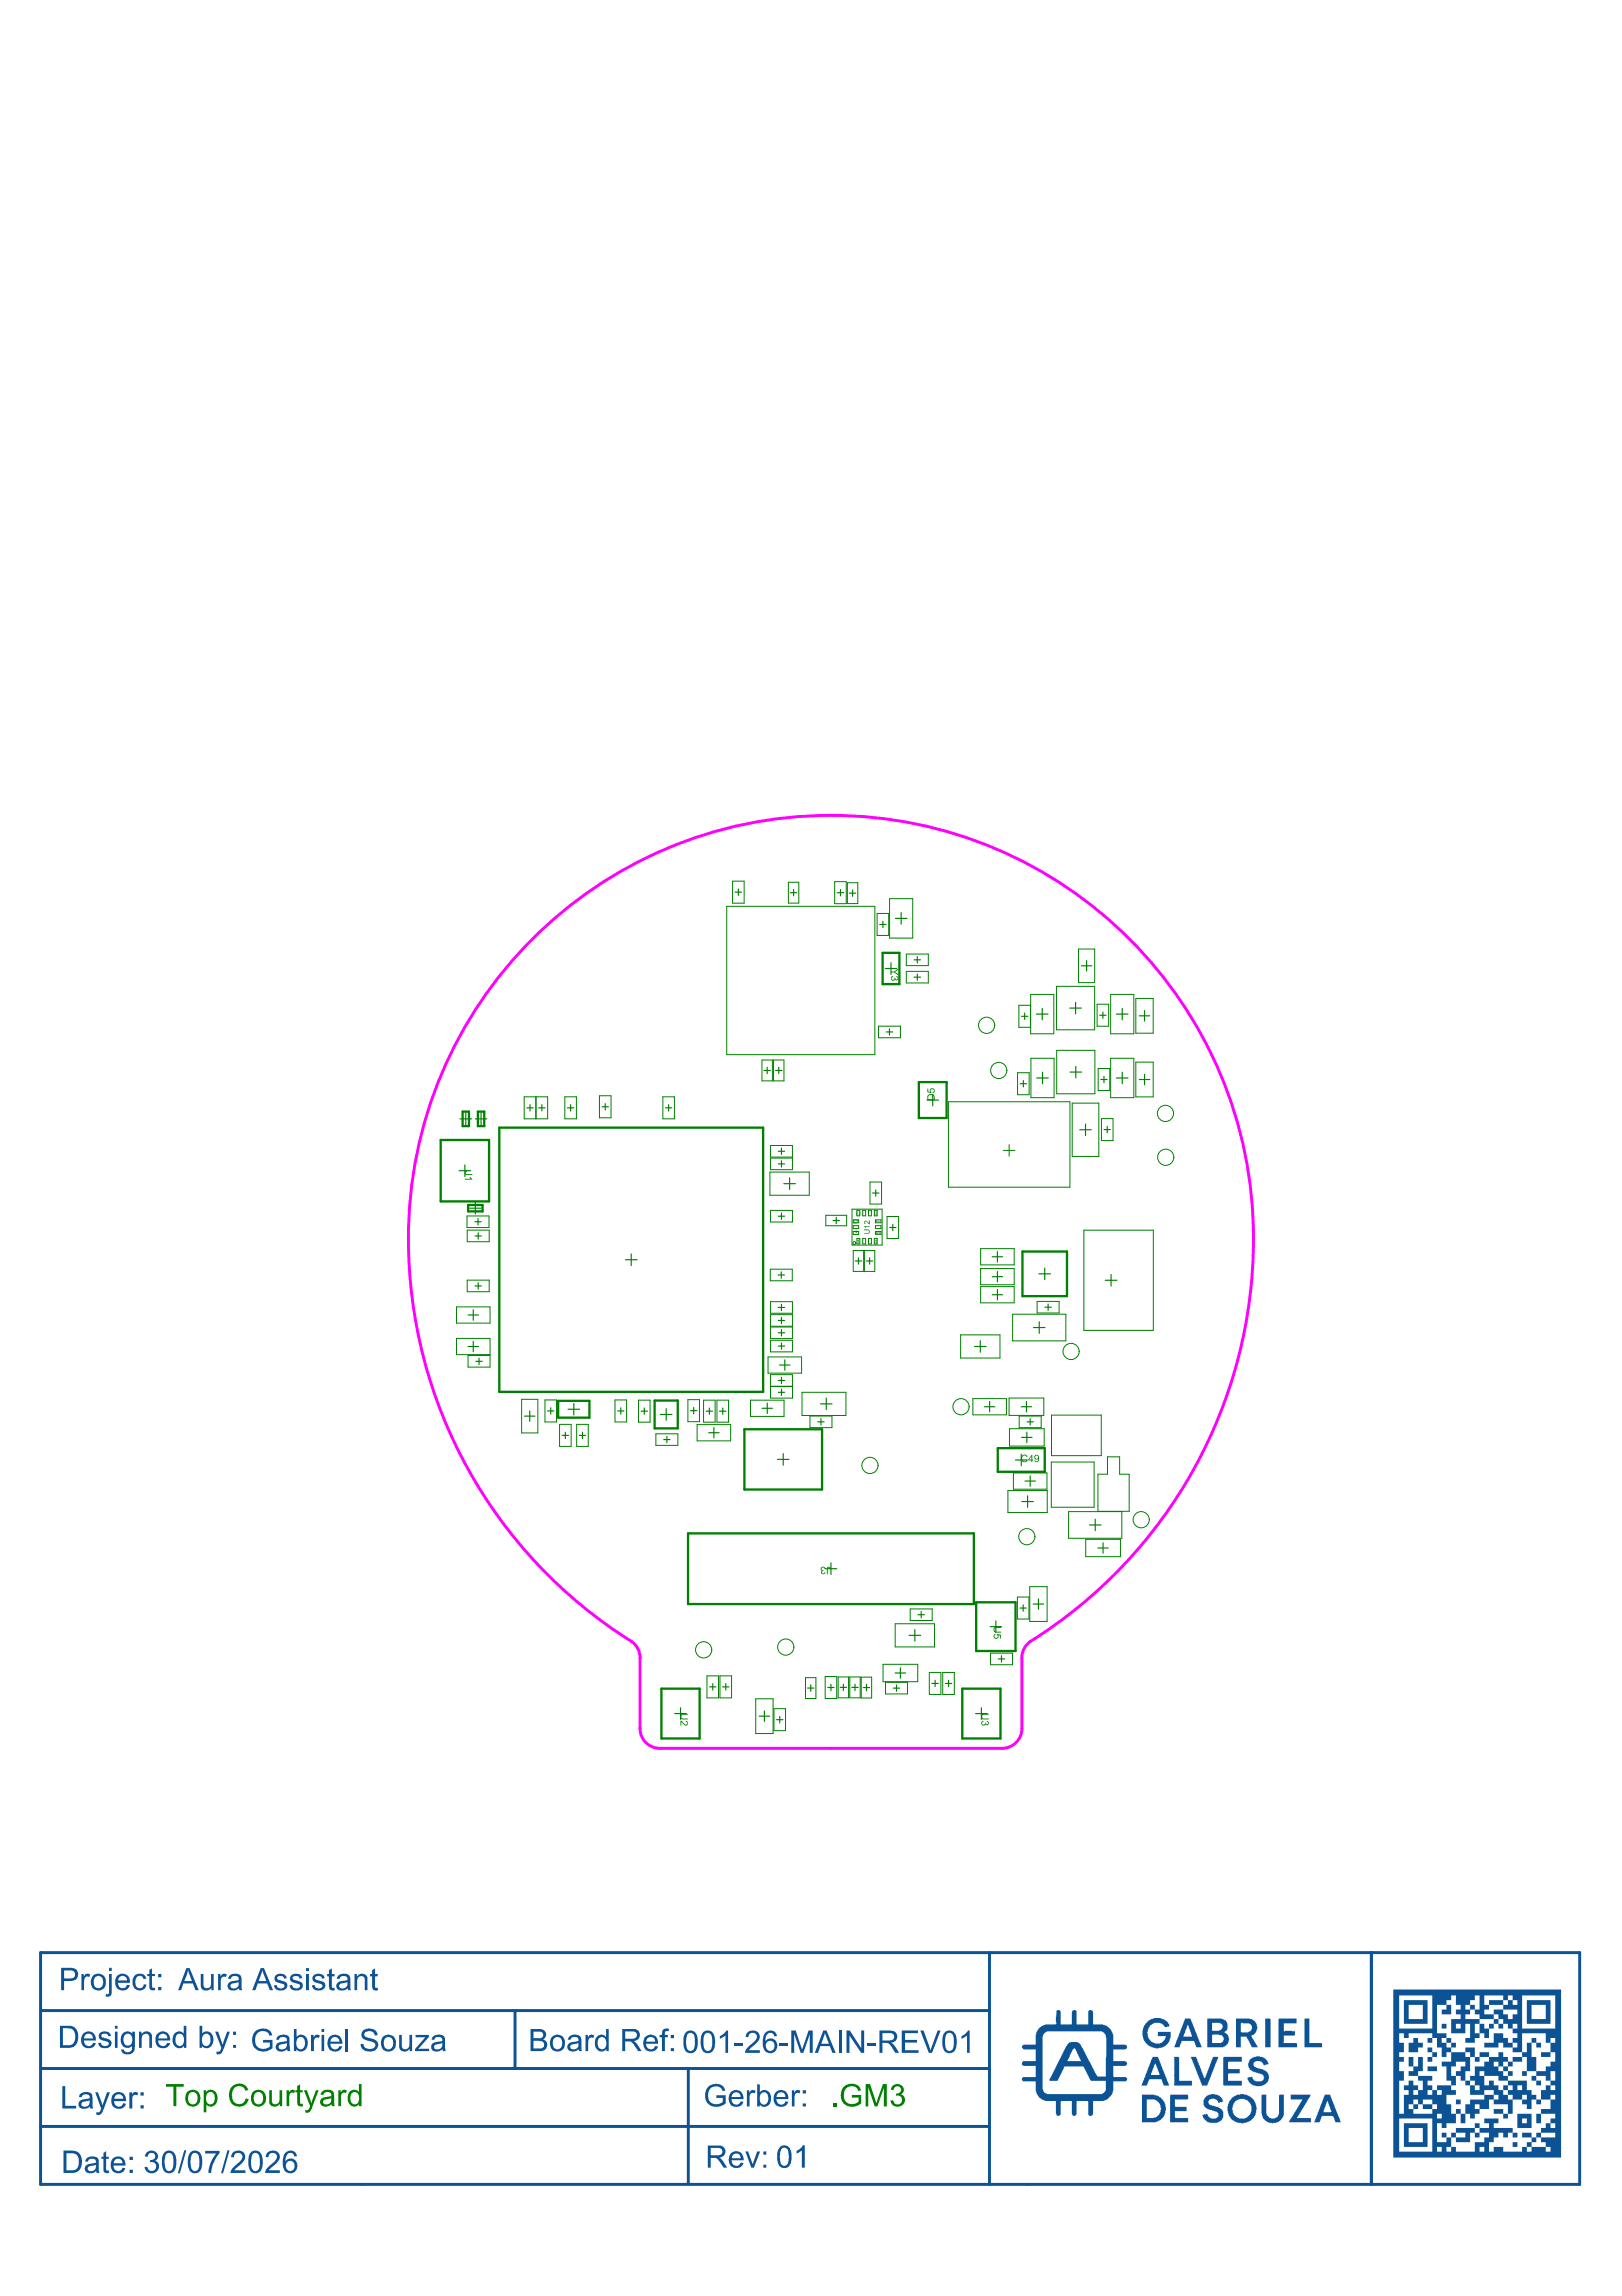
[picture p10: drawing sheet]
<svg xmlns="http://www.w3.org/2000/svg" width="210mm" height="297mm" viewBox="0 0 210 297" stroke-linecap="round" stroke-linejoin="round" font-family="sans-serif">
<g fill="#0b5394">
<path d="M148.6 261.4l.8-.3h.8l.7 .3 .4 .4v.2h.1l-.1 .2h-.6l-.1-.2-.2-.1-.1-.1-.9-.1-.6 .3-.3 .9v.6l.2 .4 .3 .3 .5 .2 .8-.1 .4-.4 .2-.3v-.2h-1.1v-.5h1.7v.7h-.1v.4l-.2 .3-.5 .5-.4 .1h-.3v.1l-.8-.1-.6-.2-.5-.7-.2-.6h-.1v-.7h.1l.2-.7z"/>
<path d="M152 266.1l.6 .1v3h1.6v.6h-2.2l-.1-.1h.1v-1.2h-.1l.1-.1v-.7h-.1l.1-.1v-1.1h-.1l.1-.3h-.1z"/>
<path d="M163.7 261.1l.7 .1v3.7h-.7z"/>
<path d="M163.3 271.1l.6-.1v2.7l.4 .3 .7 .1 .2-.2 .3-.4v-2.4l.6-.1v2.7l-.2 .4-.1 .1v.1h-.1l-.2 .2-.3 .1h-.4v.1l-.6-.1-.4-.2-.3-.3-.2-.6z"/>
<path d="M158.4 266.1h2.3v.6h-1.7l-.1 .1 .1 .9h1.4v.5h-1.4l-.1 1h1.8v.6h-2.3l-.1-.1v-3.5z"/>
<path d="M161.8 266.4l.5-.3 .7-.1v.1h.4l.3 .1 .3 .4 .1 .5h-.2l-.2 .1h-.2v-.3l-.4-.2h-.6l-.3 .2v.4l.2 .1 .4 .2 .6 .1 .4 .2 .3 .3 .1 .3v.5l-.1 .3-.4 .4-.4 .2h-.8l-.6-.2-.3-.4-.2-.4 .2-.2 .4-.1 .2 .5 .3 .2h.8l.2-.2v-.2h.1l-.1-.4-.1-.1-1.2-.4-.5-.2-.2-.5v-.4z"/>
<path d="M165.5 261.1h2.3v.7h-1.7v1l.2-.1 1.1 .1 .1-.1 .1 .6h-.1h-1.4v.9v.1h1.7l.1 .6h-2.4v-3.7z"/>
<path d="M156 271.3l.2-.2 .5-.2 .8 .1 .7 .5 .1 .4-.7 .1v-.2l-.2-.2-.3-.1h-.2a.49 .49 0 0 0-.5 .6l.2 .3 1 .2 .4 .2h.1v.2l.2 .2v.7l-.3 .5-.5 .2h-1l-.3-.1-.4-.4-.2-.5 .5-.1h.1l.2 .4h.1l.2 .2h.6l.4-.3v-.4l-.2-.2-1.1-.3-.6-.4v-.8z"/>
<path d="M168.8 261.1h.6v3.2h1.6l.1 .6h-2.3z"/>
<path d="M167 271h2.6l-.1 .3-.3 .3-.1 .4-.1 .1-.1 .3h-.1l-.3 .5-.1 .1-.1 .3h-.1l-.3 .7h1.7v.6h-2.8l.2-.4 .2-.3 .1-.3 .1-.1 .1-.2 .3-.3 .1-.3 .1-.1 .1-.2 .1-.1 .1-.3 .2-.3v-.1h-1.5z"/>
<path d="M154.1 266.1h.7l1 2.8h.2v-.2l.2-.7 .2-.2 .2-.7 .1-.2 .1-.4 .1-.1v-.2l.8-.1-1.5 3.7h-.7z"/>
<path d="M151.4 271.1l.1-.1h2.2l.1 .1-.1 .5h-1.7l.1 1h1.5v.5h-1.6v.8l.1 .1h1.7v.6h-2.4z"/>
<path d="M159.5 271.3h.1l.1-.1 .4-.2h.4v-.1l.8 .1 .6 .3 .4 .4 .3 .6v.3l-.1 1-.6 .8-.6 .2h-.4v.1l-.7-.1-.4-.2a1.27 1.27 0 0 1-.7-.7l-.1-.1-.1-.5h-.1v-.6h.1v-.3l.2-.5 .2-.1zM159.8 271.9l-.1 .2-.1 .1-.1 .4v.7a1.26 1.26 0 0 0 .7 .7l.9 .1 .3-.2 .5-.5v-1l-.2-.4-.3-.3h-.2l-.2-.2h-.6z"/>
<path d="M136.7 260.1l.4-.1 .2 .2v1.7h1.4v-1.6l.2-.3h.3l.1 .2v1.7h1.5v-1.7l.2-.2 .4 .1 .1 1.8h1.3l.2 .1h.2l.6 .6 .2 .4 .1 1.5h1.5l.3 .2v.2l-.3 .2h-1.5v1.6h1.5l.3 .2v.2l-.3 .2h-1.5v1.3v.1h1.6l.2 .2v.2l-.2 .2h-1.6l-.1 1.5-.1 .3-.6 .5-.5 .2h-1.3v1.7l-.3 .2h-.2l-.2-.1v-1.7v-.1h-1.5v1.7l-.2 .2h-.2l-.2-.2v-1.7h-1.4v.1v1.7l-.2 .1h-.3h-.1v-.2h-.1v-1.7h-1.3l-.4-.2a1.26 1.26 0 0 1-.7-.7l-.2-.4v-1.2h-1.6l-.2-.2v-.2l.2-.2h1.6v-1.4h-1.6l-.2-.2v-.2l.2-.2h1.6v-1.6h-1.6l-.2-.2v-.2l.2-.2h1.6v-1.3l.2-.4a1.26 1.26 0 0 1 .7-.7l.4-.2h1.3l.1-.1v-.2h-.1zM138.8 265.1l-.6 1.6h1.7l-.4-.7v-.2l-.1-.1v-.2l-.1-.2a.28 .28 0 0 0-.2-.2 .28 .28 0 0 0-.3 0zM135.1 263l-.2 .4v6.9l.3 .5 .3 .1h7.1l.4-.3 .1-1.4h-1.9l-1-1.9h-2.5l-.9 1.9h-1v-.3h.2l1.9-4.2 .5-.5h.2h.8l.5 .3 .1 .4 .1 .1 .8 1.7h.1l1 1.9h1.1l.1-5h-.1l-.1-.5-.2-.2-.2-.1h-7.1l-.2 .2z"/>
<path d="M156.2 261.1h1.9l.6 .4 .1 .3v.7l-.4 .4 .5 .4 .2 .7h-.1l-.1 .4-.3 .3-.3 .2h-2.1zM156.9 263.2v1.1h1.1l.3-.2 .1-.5-.3-.3zM156.9 261.7v1h.8l.5-.2v-.5l-.2-.2z"/>
<path d="M147.8 271l1.8 .1 .6 .2 .3 .4 .3 .5 .1 .9h-.1v.3l-.2 .5-.4 .4-.6 .3h-1.8zM148.4 271.6v2.4h.9v-.1h.4l.3-.4 .2-.2v-.4h.1l-.1-.5-.2-.3-.6-.5z"/>
<path d="M149.2 266.1l.7 .1v.2l.1 .1 .3 .8 .1 .1v.2l.1 .2v.2l.2 .1v.2l.1 .1v.2l.1 .2 .1 .4 .2 .3 .1 .3h-.7l-.3-.8h-1.6l-.3 .8h-.7zM149.4 267l-.3 1.1-.2 .1v.2h1.1l-.4-1.3v-.1z"/>
<path d="M159.9 261.1h1.8l.7 .4v.1l.2 .2 .1 .7-.2 .5-.3 .3h-.2l-.1 .2 .9 1.4h-.8l-.7-1.4h-.7v1.4h-.7zM160.6 261.7v.1v1.1h.9l.4-.2 .1-.6-.2-.3z"/>
<path d="M153.3 261.1l.8 .1 .2 .7 .1 .1v.2l.2 .2 .1 .4 .2 .3v.4l.4 .8v.2l.2 .2v.2h-.7v-.2l-.1-.2-.2-.5h-1.6l-.2 .5v.4h-.7zM153.7 262l-.6 1.5h1.1l-.2-.8z"/>
<path d="M171.4 271l.8 .1 .1 .4 .1 .1v.2l.3 .5v.4l.5 .8v.2l.2 .3 .1 .6h-.7l-.1-.6-.2-.3h-1.4l-.4 .9h-.6zM171.7 271.9l-.2 .7-.2 .4v.3h1v-.2l-.3-.7-.2-.6z"/>
</g>
<path d="M5.3 252.6h199.1v30h-199.1zM128 252.6v30M177.5 252.6v30M5.3 267.6h122.7M5.3 275.1h122.7M5.3 260.1h122.7M66.7 260.1v7.5M89.1 267.7v14.8" fill="none" stroke="#0b5394" stroke-width=".38"/>
<g fill="#0b5394">
<path d="M93.2 263.4l.4-.3 .4-.4h.2v2.9h-.3v-2.3l-.7 .5z"/>
<path d="M95.1 264.4h1.1v.3h-1.1z"/>
<path d="M96.8 262.9l.2-.1a.88 .88 0 0 1 1.2 .3 .88 .88 0 0 1-.3 1.2l-1 .9h1.4v.4h-1.9l.2-.5 .7-.7a1.12 1.12 0 0 0 .6-1.1 .57 .57 0 0 0-.6-.3 .57 .57 0 0 0-.5 .6l-.3-.1 .1-.4z"/>
<path d="M100.9 264.4h1.1v.3h-1.1z"/>
<path d="M102.4 262.7h.6l.8 2.5 .8-2.5h.6v2.9h-.4v-2.4l-.8 2.4h-.4l-.8-2.5v2.5h-.4z"/>
<path d="M89 263.1l-.1 .4a2.12 2.12 0 0 0 .1 1.7 .52 .52 0 0 0 .6 0 .52 .52 0 0 0 .3-.5v-1.1a.56 .56 0 0 0-.3-.5 .56 .56 0 0 0-.6 0zM88.9 262.8a.93 .93 0 0 1 1 .1 .93 .93 0 0 1 .4 .9v.6a1.5 1.5 0 0 1-.5 1.1l-.2 .1a.87 .87 0 0 1-1.1-.9l-.1-.7a1.34 1.34 0 0 1 .5-1.2z"/>
<path d="M91.3 263.1a2.4 2.4 0 0 0 0 2.1 .52 .52 0 0 0 .6 .1 .52 .52 0 0 0 .2-.6v-1.1a.55 .55 0 0 0-.3-.5 .55 .55 0 0 0-.5 0zM91.1 262.8a.95 .95 0 0 1 1 .1 .95 .95 0 0 1 .4 .9v.6a1.29 1.29 0 0 1-.4 1.1l-.4 .1a.88 .88 0 0 1-1-.9v-.7a1.31 1.31 0 0 1 .4-1.2z"/>
<path d="M99.1 263a.87 .87 0 0 1 .8-.3 .87 .87 0 0 1 .6 .7l-.3 .1a.54 .54 0 0 0-.6-.5 .54 .54 0 0 0-.5 .5v.6a.88 .88 0 0 1 1.2-.2 .88 .88 0 0 1 .2 1.3 .92 .92 0 0 1-1.1 .4 .92 .92 0 0 1-.7-.9v-.8l.1-.4zM99.4 264.1l-.2 .1a.71 .71 0 0 0 .5 1.2v-.1a.66 .66 0 0 0 .5-.7 .66 .66 0 0 0-.6-.6z"/>
<path d="M106.7 263l-.4 1.4h1zM106.5 262.7h.5l1.1 2.9h-.4l-.3-.9h-1.2l-.3 .9h-.5z"/>
</g>
<path d="M108.7 262.7v2.9" fill="none" stroke="#0b5394" stroke-width=".38"/>
<g fill="#0b5394">
<path d="M109.5 262.7h.5l1.5 2.3v-2.3h.3v2.9h-.3l-1.6-2.3v2.3h-.4z"/>
<path d="M112.3 264.4h1.1v.3h-1.1z"/>
<path d="M116.7 262.7h2.1v.3h-1.7v.9h1.6v.4h-1.6v.9h1.8v.4h-2.2z"/>
<path d="M119.1 262.7h.4l.9 2.6 .9-2.6h.4l-1.1 2.9h-.4z"/>
<path d="M124.4 263.4h.1a1.29 1.29 0 0 0 .8-.7h.2v2.9h-.4v-2.3l-.7 .5z"/>
<path d="M8.1 269.9h.3v2.5h1.5v.4h-1.8z"/>
<path d="M12.3 270.7h.4l.6 1.7 .5-1.7h.4l-1 2.6a.54 .54 0 0 1-.7 .3l-.1-.4a.45 .45 0 0 0 .7-.4z"/>
<path d="M16.7 270.7h.4v.3a.54 .54 0 0 1 .8-.2l-.1 .3a.42 .42 0 0 0-.6 0 .42 .42 0 0 0-.1 .5v1.2h-.4z"/>
<path d="M13.4 278.5l.3-.2v.7h.4v.3h-.4v1.4l.1 .1h.3l.1 .3h-.2a.48 .48 0 0 1-.5-.1 .48 .48 0 0 1-.1-.5v-1.2h-.3v-.3h.3z"/>
<path d="M12.9 263.1l.2-.2 .4-.1a.81 .81 0 0 1 .9 .6l-.4 .1a.47 .47 0 0 0-.4-.4 .47 .47 0 0 0-.5 .3 .6 .6 0 0 0 .6 .3h.1a.63 .63 0 0 1 .5 1 1.05 1.05 0 0 1-1.5-.1l-.1-.3h.3a.53 .53 0 0 0 .5 .4 .53 .53 0 0 0 .6-.4l-.2-.2-.5-.1a.54 .54 0 0 1-.6-.7z"/>
<path d="M18 262.8h.3v.3a.74 .74 0 0 1 .9-.3 .74 .74 0 0 1 .5 .9v1.2h-.4v-1.2a.5 .5 0 0 0-.5-.6 .5 .5 0 0 0-.5 .6v1.2h-.3z"/>
<path d="M27.8 262.8h.4l.6 1.8 .6-1.8h.3l-.9 2.6a.52 .52 0 0 1-.8 .3v-.3a.5 .5 0 0 0 .6-.5z"/>
<path d="M26 255.4h.3v1.2a.52 .52 0 0 0 .5 .6 .52 .52 0 0 0 .5-.7v-1.1h.4v2.1h-.4v-.3a.74 .74 0 0 1-.8 .3 .74 .74 0 0 1-.5-.8z"/>
<path d="M28.2 255.4h.3v.3a.53 .53 0 0 1 .9-.2l-.2 .3a.43 .43 0 0 0-.5 0 .43 .43 0 0 0-.1 .5v1.2h-.4z"/>
<path d="M35.6 255.6l.3-.2 .3-.1a.81 .81 0 0 1 .9 .6l-.3 .1a.5 .5 0 0 0-.4-.4 .5 .5 0 0 0-.5 .3 .61 .61 0 0 0 .6 .4 .71 .71 0 0 1 .7 .6 .98 .98 0 0 1-1.6 .3l-.1-.3 .3-.1a.53 .53 0 0 0 .5 .4 .53 .53 0 0 0 .5-.3 .6 .6 0 0 0-.6-.3l-.3-.1a.61 .61 0 0 1-.3-.9z"/>
<path d="M37.6 255.6l.2-.1a.93 .93 0 0 1 1.3 .3v.1l-.3 .1a.5 .5 0 0 0-.5-.4 .5 .5 0 0 0-.5 .3l.2 .2 .6 .2a.63 .63 0 0 1 .6 .7 .63 .63 0 0 1-.9 .5 .73 .73 0 0 1-.8-.6l.3-.1a.52 .52 0 0 0 .5 .4 .52 .52 0 0 0 .5-.4l-.1-.1-.5-.2a.65 .65 0 0 1-.7-.6z"/>
<path d="M40.7 255.5l.4-.2a.81 .81 0 0 1 .9 .6l-.3 .1a.5 .5 0 0 0-.4-.4 .5 .5 0 0 0-.5 .3v.1a.46 .46 0 0 0 .5 .2l.2 .1a.62 .62 0 0 1 .6 .7 .62 .62 0 0 1-.8 .5 .75 .75 0 0 1-.9-.6l.3-.1a.53 .53 0 0 0 .5 .4 .53 .53 0 0 0 .5-.3 1.1 1.1 0 0 0-.8-.4 .56 .56 0 0 1-.5-.5 .56 .56 0 0 1 .3-.5z"/>
<path d="M42.6 254.9l.3-.2v.7h.4v.3h-.4v1.4l.4 .1v.3a.53 .53 0 0 1-.6-.1 .53 .53 0 0 1-.1-.5v-1.2h-.3v-.3h.3z"/>
<path d="M45.9 255.4h.3v.3a.74 .74 0 0 1 .9-.3 .74 .74 0 0 1 .4 .8v1.3h-.3v-1.3a.5 .5 0 0 0-.5-.6 .5 .5 0 0 0-.5 .7v1.2h-.3z"/>
<path d="M48.2 254.9l.3-.2v.7h.4v.3h-.4v1.4l.4 .1v.3a.53 .53 0 0 1-.6-.1 .53 .53 0 0 1-.1-.5v-1.2h-.3v-.3h.3z"/>
<path d="M75.8 263.3h.3v.3a.53 .53 0 0 1 .8-.3l-.1 .4a.44 .44 0 0 0-.5 0 .44 .44 0 0 0-.2 .5v1.2h-.3z"/>
<path d="M85.8 262.6l.4-.2 .4 .1-.1 .3a.34 .34 0 0 0-.5 .3v.2h.4v.3h-.4v1.8h-.3v-1.8h-.3v-.3h.3v-.6z"/>
<path d="M103.1 278.3l.5-.3 .3-.5h.2v2.9h-.3v-2.2l-.7 .4z"/>
<path d="M96.5 278.3h.3l.6 1.7 .6-1.7h.4l-.8 2.1h-.4z"/>
<path d="M19 278.5l.1-.1a.8 .8 0 0 1 1 0 .8 .8 0 0 1 .2 1l-.3 .2a.79 .79 0 0 1 .6 .6 .79 .79 0 0 1-.4 .8l-.4 .2a.91 .91 0 0 1-1.1-.8l.4-.1a.59 .59 0 0 0 .7 .6 .59 .59 0 0 0 .4-.8 .59 .59 0 0 0-.8-.4v-.3a.48 .48 0 0 0 .6-.2 .48 .48 0 0 0-.2-.6 .48 .48 0 0 0-.6 .1l-.1 .3h-.3z"/>
<path d="M23.8 278.2h.3l-.8 3h-.3z"/>
<path d="M26.6 278.3h1.8v.3l-.4 .5-.5 1-.2 1h-.3l.1-.8 .4-1 .5-.7h-1.4z"/>
<path d="M29.4 278.2h.3l-.8 3h-.3z"/>
<path d="M30.2 278.4l.3-.1a.9 .9 0 0 1 1.2 .4 .9 .9 0 0 1-.4 1.2l-1 .9h1.5v.3h-2l.2-.6 1.1-.9a.57 .57 0 0 0 .2-.9 .57 .57 0 0 0-.9 .1l-.1 .3h-.4l.1-.5z"/>
<path d="M34.7 278.4l.4-.1a.86 .86 0 0 1 1 .4 .86 .86 0 0 1-.3 1.1l-1 1h1.4v.3h-1.9a2.28 2.28 0 0 1 .9-1.2l.4-.4a.56 .56 0 0 0-.1-1 .56 .56 0 0 0-.8 .6h-.3l.1-.5z"/>
<path d="M33 262.8l.5-.3a1.22 1.22 0 0 1 1.7 .6v.2h-.3a.99 .99 0 0 0-1.2-.5 .99 .99 0 0 0-.7 1.2v.1a1.11 1.11 0 0 0 .7 .9 1.11 1.11 0 0 0 1.2-.2v-.5h-.9v-.4h1.3v1.1l-.6 .3-.6 .1h-.5l-.3-.2-.4-.3-.2-.5-.1-.5 .2-.8z"/>
<path d="M40.2 263.3h.4v.3a.48 .48 0 0 1 .8-.3l-.1 .4a.47 .47 0 0 0-.6 0 .47 .47 0 0 0-.1 .6v1.1h-.4z"/>
<path d="M114.2 263v1h.9a.5 .5 0 0 0 .6-.3 .5 .5 0 0 0-.3-.6zM113.8 262.7h1.3a.8 .8 0 0 1 1 .5 .8 .8 0 0 1-.4 1l-.4 .1 .3 .1 .8 1.2h-.5l-.5-.8a.74 .74 0 0 0-.7-.5h-.5v1.3h-.4z"/>
<path d="M122.5 263.1l-.1 .3-.1 .6a1.65 1.65 0 0 0 .3 1.2 .57 .57 0 0 0 .6 0 .57 .57 0 0 0 .2-.6v-1a.55 .55 0 0 0-.3-.5 .55 .55 0 0 0-.6 0zM122.3 262.8h.1a.92 .92 0 0 1 1 0 .92 .92 0 0 1 .4 1v.6a1.5 1.5 0 0 1-.4 1.1l-.3 .1a.89 .89 0 0 1-1.1-.9l-.1-.6a1.48 1.48 0 0 1 .4-1.3z"/>
<path d="M195.1 258.2v.6h.7v.6h.6v-.6h-.6v-.6zM190.9 258.2v.6h-.7v.6h.7v.6h.6v-1.8zM198.2 259.4v1.8h1.8v-1.8zM182.3 259.4v1.8h1.8v-1.8zM197.6 258.8h3v3h-3zM181.7 258.8h3v3h-3zM197 258.2v4.2h4.3v-4.2zM195.8 261.8v.6h.6v-.6zM181.1 263.1v1.2h.6v1.2h-.6v.6h.6v.6h-.6v1.3h.6v1.2h-.6v4.3h.6v-2.5h.6v-.6h-.6v-.6h.6v-.6h.6v.6h.6v.6h.6v-1.2h-.6v-.6h-1.2v-.6h.6v-.7h-.6v-1.2h.6v1.2h.6v-1.2h.6v1.9h-.6v.6h1.9v.6h-.7v.6h.7v.6h.6v.6h.6v-.6h-.6v-.6h1.8v.6h.6v.6h-1.2v1.2h.6v1.3h.6v1.2h-1.2v.6h-.6v-.6h-.6v2.4h1.2v-.6h-.6v-.6h.6v.6h.6v1.3h.6v.6h2.5v-1.3h1.2v-.6h.6v-.6h-1.2v-.6h-.6v-.6h.6v.6h1.2v-.6h-.6v-.6h1.8v.6h-.6v.6h2.5v.6h.6v.6h-.6v-.6h-.7v.6h-.6v-.6h-.6v.6h-.6v.6h-.6v1.3h.6v-.6h1.2v.6h2.5v-.6h.6v.6h.6v-.6h-.6v-.7h.6v.7h1.8v.6h.6v-.6h-.6v-.7h-.6v-.6h-.6v-.6h.6v.6h1.9v-.6h-1.9v-.6h.6v-.6h.6v.6h.7v-.6h-.7v-.6h.7v-.6h-1.9v-.6h1.2v-1.3h-1.2v-1.2h.6v-.6h.6v.6h.7v-.6h-.7v-.6h-.6v-.6h-1.2v-.6h-1.2v-1.9h-.6v-.6h-1.2v-.6h-1.3v-.6h-.6v.6h-1.8v-.6h1.2v-1.2h1.2v.6h.6v.6h.7v.6h.6v-.6h-.6v-.6h.6v-.6h-.6v-.7h-.7v-.6h-.6v-.6h-.6v-.6h-.6v-.6h1.2v.6h.6v.6h.7v-.6h.6v-.6h-1.9v-.6h-1.8v-.6h1.8v.6h.6v-.6h-.6v-.6h-2.4v1.2h.6v.6h-.6v.6h1.2v.6h.6v.6h.6v.6h-.6v-.6h-.6v-.6h-1.8v-.6h-.6v-.6h-.7v-.6h-.6v.6h.6v.6h-.6v.6h1.9v.6h.6v.6h.6v1.3h-.6v-.6h-.6v-1.3h-.6v1.3h.6v.6h-.6v.6h-1.3v-.6h.6v-1.9h-.6v1.3h-1.8v-1.9h1.2v-.6h-.6v-.6h.6v-.6h-.6v-1.2h-.6v.6h-.6v.6h.6v1.2h-1.2v-.6h.6v-.6h-1.2v3.7h1.2v.6h.6v.6h.6v.6h-.6v-.6h-.6v-.6h-.6v.6h.6v.6h.6v.6h1.8v.6h.6v1.9h-.6v1.2h.6v.6h.7v.6h.6v-.6h-.6v-.6h-.7v-.6h.7v-1.3h1.2v-.6h.6v-.6h-1.2v-.6h1.2v.6h1.2v-.6h.6v.6h.6v.6h.7v.6h-.7v-.6h-.6v.6h.6v.7h.7v.6h-.7v-.6h-.6v-.7h-.6v-.6h-.6v.6h.6v.7h.6v.6h.6v.6h2.5v1.2h.6v.6h.6v.6h.6v.6h-.6v-.6h-.6v1.3h-.6v-.7h-.6v-.6h-1.2v-.6h-.7v-.6h-.6v-.6h.6v.6h.7v-.6h-.7v-.6h-1.2v-.6h-1.8v-.6h-.6v.6h.6v1.2h.6v-.6h.6v.6h.6v.6h.6v.6h.6v.6h.7v1.9h-.7v-1.3h-1.8v-.6h-.6v1.3h-1.2v-.7h-.6v.7h.6v.6h-.6v.6h-.7v-.6h-.6v-1.3h.6v-.6h1.9v-.6h-1.9v-1.2h-.6v-.6h-.6v-.6h-.6v-.6h.6v-.7h.6v-.6h-1.2v.6h-.6v1.3h.6v1.2h-.6v-.6h-.6v-1.9h-.6v-.6h1.2v-1.2h-.6v.6h-.6v-1.2h-.6v-1.2h-.6v-.6h-3.1v.6h-.6v-.6zM192.7 261.8h.6v.6h-.6zM188.4 261.8v.6h.6v-.6zM186.6 261.8h.6v.6h-.6zM181.1 258.2v4.2h4.3v-4.2zM200.6 263.7v.6h.7v-.6zM184.7 263.7h.7v.6h-.7zM198.2 263.7h.6v.6h.6v.6h-.6v-.6h-.6zM182.9 263.7h.6v.6h.6v.6h-.6v.6h-1.2v-1.2h.6zM199.4 265.5h1.2v.6h-1.2zM184.7 264.9h.7v.6h.6v.6h-.6v-.6h-.7zM195.8 266.1h1.2v.6h-1.2zM189.6 264.9h1.3v1.2h.6v.6h-.6v-.6h-.7v-.6h-.6zM184.7 266.1h.7v.6h-.7zM197 263.1v2.4h.6v-1.2h.6v1.8h.6v1.9h1.2v-.7h.6v-.6h.7v-1.2h-.7v-1.2h-.6v-1.2zM184.7 267.3h1.3v.7h-1.3zM197 268h.6v.6h-.6zM200.6 268v1.2h.7v-1.2zM198.2 268.6h.6v.6h.6v.6h-.6v-.6h-.6zM196.4 269.8v.6h.6v-.6zM184.7 270.4v.6h.7v-.6zM182.9 270.4v.6h.6v-.6zM200.6 271v.6h.7v-.6zM197 271v.6h.6v-.6zM192.1 270.4v.6h1.2v.6h.6v-.6h-.6v-.6zM188.4 271.6h.6v.6h-.6zM184.1 271.6v.6h1.3v.7h.6v-.7h-.6v-.6zM182.9 271.6v.6h.6v.7h-.6v-.7h-.6v.7h.6v.6h2.5v-.6h-1.3v-.7h-.6v-.6zM193.3 272.9h1.2v.6h.6v.6h-.6v-.6h-1.2zM186 273.5v.6h.6v-.6zM198.8 273.5h.6v1.2h-.6zM197 274.1v.6h.6v-.6zM188.4 272.9h.6v.6h.6v1.2h-.6v-1.2h-.6zM196.4 273.5h1.8v1.8h-1.8zM188.4 275.3h2.5v.6h.6v.6h-.6v-.6h-.7v1.2h-1.8v-.6h-.6v-.6h.6v.6h1.2v-.6h-1.2zM197 275.9h1.2v.6h.6v.6h-.6v-.6h-1.2zM182.3 275.3v1.8h1.8v-1.8zM195.8 277.1h.6v.7h-.6zM181.7 274.7h3v3.1h-3zM191.5 277.8v.6h.6v-.6zM187.2 277.8v.6h.6v-.6zM186 277.8v.6h.6v-.6zM181.1 274.1v4.3h4.3v-4.3zM180.3 257.4h21.7v21.7h-21.7z"/>
<path d="M10.7 271.9a.37 .37 0 0 0-.1 .6 .37 .37 0 0 0 .5 0 .55 .55 0 0 0 .5-.6v-.2zM10.3 270.9h.1a1.1 1.1 0 0 1 1.5 .1l.2 1.8h-.4l-.1-.3a.96 .96 0 0 1-1.4 0 .73 .73 0 0 1 .9-.9l.3-.1a.24 .24 0 0 0 .2-.2 .24 .24 0 0 0-.1-.3h-.2a.53 .53 0 0 0-.7 .3h-.4z"/>
<path d="M15 271l-.2 .5h1.1v-.1a.6 .6 0 0 0-.9-.4zM14.8 270.8h.1a.96 .96 0 0 1 1 0 .96 .96 0 0 1 .4 1h-1.5a.66 .66 0 0 0 .9 .6l.2-.3 .4 .1-.1 .1a.99 .99 0 0 1-1.2 .4 .99 .99 0 0 1-.6-1.2l.1-.4z"/>
<path d="M18.2 270.7h.4v.4h-.4zM18.2 272.4h.4v.4h-.4z"/>
<path d="M8.6 278.6v2.2h.8a.98 .98 0 0 0 .8-1.3 .8 .8 0 0 0-.9-.9zM8.2 278.2h1.2a1.27 1.27 0 0 1 1.2 1.5 1.25 1.25 0 0 1-1.2 1.4h-1.2z"/>
<path d="M11.5 280.3a.37 .37 0 0 0-.1 .5 .37 .37 0 0 0 .5 .1 .59 .59 0 0 0 .5-.8zM11.3 279.1l.4-.1h.4a.66 .66 0 0 1 .7 .8v1.1l.1 .2h-.4l-.1-.2a.95 .95 0 0 1-1.4-.1v-.1a.76 .76 0 0 1 .9-.8l.3-.1a.19 .19 0 0 0 .2-.1 .19 .19 0 0 0 0-.2v-.1a.63 .63 0 0 0-1 .2h-.4z"/>
<path d="M14.9 279.4l-.1 .2-.1 .3h1.2v-.1a.6 .6 0 0 0-1-.4zM14.7 279.1h.1a.96 .96 0 0 1 1.1 .1 .96 .96 0 0 1 .3 1h-1.5v.1a.65 .65 0 0 0 .6 .6l.4-.2 .2-.3 .3 .1a.99 .99 0 0 1-1.3 .6 .99 .99 0 0 1-.6-1.2l.2-.5z"/>
<path d="M16.8 279h.4v.4h-.4zM16.8 280.7h.4v.4h-.4z"/>
<path d="M8.1 262.4v2.2h.7a.89 .89 0 0 0 .9-1.1v-.1a.92 .92 0 0 0-.9-1zM7.8 262.1h1.5a1.18 1.18 0 0 1 .8 1.2l-.1 .9a1.08 1.08 0 0 1-1.2 .7h-1z"/>
<path d="M11 263.3l-.1 .4h1.2a.61 .61 0 0 0-.9-.6zM10.8 263.1l.1-.1a.96 .96 0 0 1 1.1-.1 .96 .96 0 0 1 .4 1.1h-1.6l.2 .4a.56 .56 0 0 0 .5 .3 .56 .56 0 0 0 .5-.4h.4v.2a1.02 1.02 0 0 1-1.4 .4 1.02 1.02 0 0 1-.4-1.4z"/>
<path d="M14.9 262.1h.3v.4h-.3zM14.9 262.8h.3v2.1h-.3z"/>
<path d="M16.2 263.3l-.1 .1a.84 .84 0 0 0 .3 1.2h.1a.76 .76 0 0 0 .6-.5 .76 .76 0 0 0-.2-.8 .5 .5 0 0 0-.7 0zM16.1 262.9a.72 .72 0 0 1 1 .2v-.3h.4v1.9a.94 .94 0 0 1-.7 1.1 .94 .94 0 0 1-1.1-.6v-.1l.3 .1a.59 .59 0 0 0 .8 .3 .59 .59 0 0 0 .3-.8 .86 .86 0 0 1-1 .2 .86 .86 0 0 1-.5-.9 1.06 1.06 0 0 1 .5-1.1z"/>
<path d="M20.7 263.2l-.2 .5h1.1v-.1a.59 .59 0 0 0-.9-.4zM20.5 263a.99 .99 0 0 1 1.1 0 .99 .99 0 0 1 .4 1h-1.5a.61 .61 0 0 0 .4 .7 .61 .61 0 0 0 .7-.4h.4v.1a1.01 1.01 0 0 1-1.4 .5 1.01 1.01 0 0 1-.4-1.3v-.3z"/>
<path d="M22.7 262.9a.74 .74 0 0 1 1.1 .2v-1h.3v2.8h-.3v-.2a.87 .87 0 0 1-1.1 .1 .87 .87 0 0 1-.4-.9 1.28 1.28 0 0 1 .4-1zM22.9 263.2l-.2 .3v.3a.61 .61 0 0 0 .2 .7 .61 .61 0 0 0 .6 .1l.3-.3v-.4a.62 .62 0 0 0-.5-.8z"/>
<path d="M26.3 263.3l-.2 .4v.4a.59 .59 0 0 0 .6 .6 .82 .82 0 0 0 .5-1 .53 .53 0 0 0-.3-.6 .53 .53 0 0 0-.6 .2zM25.8 262.1h.4v1a.88 .88 0 0 1 1-.1 .88 .88 0 0 1 .4 .9 .87 .87 0 0 1-.5 1 .87 .87 0 0 1-1-.2v.2h-.3z"/>
<path d="M30.2 262.8h.3v.5h-.3zM30.2 264.6h.3v.3h-.3z"/>
<path d="M24.3 254.9l-.5 1.4h1zM24.1 254.6h.4l1.2 2.9h-.4l-.3-.9h-1.3l-.3 .9h-.3z"/>
<path d="M30 256.6a.38 .38 0 0 0-.1 .6 .38 .38 0 0 0 .5 0 .58 .58 0 0 0 .4-.8zM29.7 255.6l.1-.1a1.06 1.06 0 0 1 1.4 .2l.1 .2v1.4l.1 .2h-.4l-.1-.3a.96 .96 0 0 1-1.4 0 .73 .73 0 0 1 .9-.9h.1a.3 .3 0 0 0 .4-.2 .3 .3 0 0 0-.2-.4 .55 .55 0 0 0-.8 .3h-.4z"/>
<path d="M33.9 254.9l-.4 1.4h1zM33.7 254.6h.5l1.1 2.9h-.4l-.3-.9h-1.2l-.3 .9h-.5z"/>
<path d="M39.6 254.6h.4v.4h-.4zM39.6 255.4h.4v2.1h-.4z"/>
<path d="M44 256.7a.38 .38 0 0 0 0 .5 .38 .38 0 0 0 .5 0 .54 .54 0 0 0 .4-.8zM43.8 255.6l.1-.1a.99 .99 0 0 1 1.4 .3l.1 1.7h-.3l-.1-.3a.96 .96 0 0 1-1.4 0 .77 .77 0 0 1 .9-.9h.1a.3 .3 0 0 0 .4-.2 .3 .3 0 0 0-.2-.4h-.1a.53 .53 0 0 0-.8 .3h-.3z"/>
<path d="M69 262.8v.9h.7a.45 .45 0 0 0 .6-.5 .45 .45 0 0 0-.7-.4zM69 264v1h.8a.5 .5 0 0 0 .6-.5 .5 .5 0 0 0-.6-.5zM68.7 262.5h1.1a.71 .71 0 0 1 .8 .5 .71 .71 0 0 1-.3 .8 .79 .79 0 0 1 .5 1 .79 .79 0 0 1-1 .6h-1.1z"/>
<path d="M71.8 263.6l-.3 .4v.4a.62 .62 0 0 0 .8 .7 .62 .62 0 0 0 .4-.9 .62 .62 0 0 0-.3-.6 .62 .62 0 0 0-.6 0zM71.5 263.5a1.01 1.01 0 0 1 1.3-.1 1.01 1.01 0 0 1 .3 1.2 .98 .98 0 0 1-1.3 .8 .98 .98 0 0 1-.6-1.3l.1-.4z"/>
<path d="M73.9 264.5a.38 .38 0 0 0 0 .6 .38 .38 0 0 0 .5 0 .52 .52 0 0 0 .4-.8zM73.7 263.5l.1-.1a1.03 1.03 0 0 1 1.4 .2l.1 1.8h-.4v-.3l-.1 .1a.95 .95 0 0 1-1.3-.1 .71 .71 0 0 1 .8-.9l.2-.1a.3 .3 0 0 0 .3-.2 .3 .3 0 0 0-.1-.3h-.1a.55 .55 0 0 0-.8 .3h-.3z"/>
<path d="M77.4 263.3a.76 .76 0 0 1 1 .2v-1h.4v2.9h-.3v-.3a.86 .86 0 0 1-1.1 .2 .86 .86 0 0 1-.4-1 1.01 1.01 0 0 1 .4-1zM77.6 263.6l-.2 .5a.8 .8 0 0 0 .5 1 .83 .83 0 0 0 .5-1.2l-.1-.2a.51 .51 0 0 0-.7-.1z"/>
<path d="M80.9 262.8v1h.8a.49 .49 0 0 0 .7-.4 .49 .49 0 0 0-.4-.6zM80.5 262.5h1.4a.79 .79 0 0 1 .9 .7 .79 .79 0 0 1-.8 .9l.3 .1 .7 1.2h-.4l-.6-1a.55 .55 0 0 0-.6-.3h-.5v1.3h-.4z"/>
<path d="M83.8 263.6l-.2 .3v.2h1.2a.58 .58 0 0 0-.3-.5 .58 .58 0 0 0-.7 0zM83.6 263.4a1 1 0 0 1 1.1 0 1 1 0 0 1 .5 1h-1.6a.61 .61 0 0 0 .5 .7 .61 .61 0 0 0 .7-.4h.4l-.1 .2a1.01 1.01 0 0 1-1.3 .4 1.01 1.01 0 0 1-.5-1.3v-.2z"/>
<path d="M86.8 263.3h.4v.4h-.4zM86.8 265h.4v.4h-.4z"/>
<path d="M101.2 278a2.06 2.06 0 0 0 0 2.1 .5 .5 0 0 0 .6 0 .5 .5 0 0 0 .2-.5l.1-.7a1.12 1.12 0 0 0-.5-1.1zM101 277.7l.2-.1a.98 .98 0 0 1 1.2 1.1v.5a1.38 1.38 0 0 1-.5 1.2 .82 .82 0 0 1-1.3-.7v-.9a1.48 1.48 0 0 1 .4-1.1z"/>
<path d="M92 277.9v.9h.8a.5 .5 0 0 0 .6-.2 .5 .5 0 0 0-.1-.6l-.2-.1zM91.6 277.6h1.3a.79 .79 0 0 1 1 .7 .79 .79 0 0 1-.8 .8l.4 .3 .6 1h-.5l-.6-1a.48 .48 0 0 0-.6-.2h-.4v1.2h-.4z"/>
<path d="M94.9 278.7l-.2 .3v.2h1.2a.58 .58 0 0 0-.4-.6 .58 .58 0 0 0-.6 .1zM94.7 278.5a.99 .99 0 0 1 1.1-.1 .99 .99 0 0 1 .4 1.1h-1.5a.61 .61 0 0 0 .4 .7 .61 .61 0 0 0 .8-.4h.3v.1a1.03 1.03 0 0 1-1.4 .5 1.03 1.03 0 0 1-.4-1.4z"/>
<path d="M98.8 278.3h.4v.5h-.4zM98.8 280.1h.4v.3h-.4z"/>
<path d="M21.5 278.6l-.1 .5a2.65 2.65 0 0 0 .2 1.7 .62 .62 0 0 0 .6-.1 .62 .62 0 0 0 .2-.6v-1a.56 .56 0 0 0-.3-.5 .56 .56 0 0 0-.6 0zM21.3 278.4h.1a.9 .9 0 0 1 1 0 .9 .9 0 0 1 .4 .9v.7a1.5 1.5 0 0 1-.4 1l-.3 .1a.87 .87 0 0 1-1.1-.9v-.7a1.29 1.29 0 0 1 .3-1z"/>
<path d="M25 278.6a1.86 1.86 0 0 0-.3 1.7 .52 .52 0 0 0 .5 .6 .52 .52 0 0 0 .6-.6v-.6v-.6a.57 .57 0 0 0-.8-.5zM24.8 278.3l.4-.1a1.07 1.07 0 0 1 1 1.3v.4a1.38 1.38 0 0 1-.6 1.2h-.1a.89 .89 0 0 1-1.2-.9v-.7a1.34 1.34 0 0 1 .5-1.2z"/>
<path d="M32.7 278.6l-.1 .3-.1 .4a1.45 1.45 0 0 0 .3 1.5 .55 .55 0 0 0 .8-.6v-1.1a.55 .55 0 0 0-.3-.5 .55 .55 0 0 0-.6 0zM32.5 278.4h.1a.91 .91 0 0 1 1 0 .91 .91 0 0 1 .4 .9v.7a1.5 1.5 0 0 1-.5 1l-.3 .2a.89 .89 0 0 1-1-1l-.1-.7a1.7 1.7 0 0 1 .4-1.1z"/>
<path d="M36.9 278.5a.85 .85 0 0 1 .9-.3 .85 .85 0 0 1 .6 .7l-.3 .1a.54 .54 0 0 0-.6-.5 .54 .54 0 0 0-.5 .6l-.1 .5a.88 .88 0 0 1 1.3-.1 .88 .88 0 0 1 .1 1.2 .92 .92 0 0 1-1 .4 .92 .92 0 0 1-.7-.9v-.8l.1-.4zM37.2 279.6l-.1 .2a.63 .63 0 0 0 0 .8 .63 .63 0 0 0 .7 .2l.1-.1a.64 .64 0 0 0 .2-.8 .64 .64 0 0 0-.9-.3z"/>
<path d="M36.2 264.6a.35 .35 0 0 0-.1 .4 .35 .35 0 0 0 .5 .1 .57 .57 0 0 0 .5-.8zM35.9 263.5l.6-.2a.69 .69 0 0 1 1 .6l.1 1.5h-.4v-.3l-.1 .1a.88 .88 0 0 1-1.4-.1 .71 .71 0 0 1 .9-.9l.1-.1a.29 .29 0 0 0 .4-.1 .29 .29 0 0 0-.1-.4h-.1a.53 .53 0 0 0-.8 .3h-.4z"/>
<path d="M38.6 263.6l-.2 .5a.66 .66 0 0 0 0 .8 .66 .66 0 0 0 .8 .2v-.1a.9 .9 0 0 0-.2-1.5zM38 262.5h.4v1a.88 .88 0 0 1 1-.1 .88 .88 0 0 1 .4 .9 .89 .89 0 0 1-.4 .9 .89 .89 0 0 1-1 0l-.1-.1v.3h-.3z"/>
<path d="M41.6 262.5h.4v.4h-.4zM41.6 263.3h.4v2.1h-.4z"/>
<path d="M42.9 263.7l-.1 .4h1.1a.61 .61 0 0 0-.3-.5 .61 .61 0 0 0-.7 .1zM42.8 263.4a.98 .98 0 0 1 1.1 0 .98 .98 0 0 1 .4 1h-1.5v.2a.6 .6 0 0 0 .5 .5 .6 .6 0 0 0 .6-.4h.4l-.1 .4-.3 .2-.4 .1a1.06 1.06 0 0 1-1-.5 1.06 1.06 0 0 1 0-1.2z"/>
</g>
<path d="M44.9 262.5v2.9" fill="none" stroke="#0b5394" stroke-width=".34"/>
<g fill="#0b5394">
<path d="M47 262.7a1.27 1.27 0 0 1 1.8 .2l.1 .4h-.4a.75 .75 0 0 0-.6-.5 .75 .75 0 0 0-.7 .3 .6 .6 0 0 0 .7 .6h.2a.84 .84 0 0 1 .7 .5 .84 .84 0 0 1-.1 .9l-.1 .1a1.3 1.3 0 0 1-1.9-.6v-.2h.3a.84 .84 0 0 0 .7 .7 .84 .84 0 0 0 .8-.4 .52 .52 0 0 0-.6-.6l-.5-.2a.74 .74 0 0 1-.6-.5 .74 .74 0 0 1 .2-.7z"/>
<path d="M51.7 263.3h.3v1.1a.52 .52 0 0 0 .5 .7 .52 .52 0 0 0 .5-.7v-1.1h.3v2.1h-.3v-.3a.73 .73 0 0 1-.9 .3 .73 .73 0 0 1-.4-.8z"/>
<path d="M53.8 263.3h1.7v.2l-1.4 1.6h1.4v.3h-1.8v-.3l1.3-1.5h-1.2z"/>
<path d="M10.5 255.4h.3v.3a.54 .54 0 0 1 .9-.2l-.1 .3a.43 .43 0 0 0-.5 0 .43 .43 0 0 0-.2 .4v1.3h-.4z"/>
<path d="M17.5 255.5l.2-.1a.83 .83 0 0 1 1.2 .6h-.3a.55 .55 0 0 0-.7-.3 .55 .55 0 0 0-.4 .6 .65 .65 0 0 0 .1 .7 .65 .65 0 0 0 .7 .2l.2-.2 .1-.3 .3 .1v.1a.92 .92 0 0 1-1.1 .6 .92 .92 0 0 1-.6-1.2l.1-.5z"/>
<path d="M19.3 254.8l.4-.1v.7h.3v.2h-.3v1.3a.29 .29 0 0 0 .3 .3l.1 .3h-.1a.49 .49 0 0 1-.5-.1 .49 .49 0 0 1-.2-.5v-1.3h-.2v-.2h.2z"/>
<path d="M91.8 269.8l.3-.1a1.26 1.26 0 0 1 1.7 .6v.2h-.3a.97 .97 0 0 0-1.2-.5 .97 .97 0 0 0-.7 1.1v.1a1.07 1.07 0 0 0 1.6 .9l.3-.2v-.5h-.8v-.3h1.2v1l-.6 .4-.6 .1-.7-.2-.5-.3-.2-.7v-.7a1.2 1.2 0 0 1 .5-.9z"/>
<path d="M96.7 270.4h.3v.4a.53 .53 0 0 1 .8-.3l-.2 .3a.44 .44 0 0 0-.5 .1 .44 .44 0 0 0-.1 .4v1.2h-.3z"/>
<path d="M102.5 270.4h.3v.4a.48 .48 0 0 1 .8-.3l-.1 .3a.44 .44 0 0 0-.5 .1 .44 .44 0 0 0-.2 .4v1.2h-.3z"/>
<path d="M49.9 263.6l-.2 .4v.5a.57 .57 0 0 0 .7 .6l.3-.2 .2-.5a.82 .82 0 0 0-.5-.9zM49.6 263.5a1.01 1.01 0 0 1 1.3-.1 1.01 1.01 0 0 1 .3 1.2 .98 .98 0 0 1-1.2 .8 .98 .98 0 0 1-.7-1.3l.1-.4z"/>
<path d="M56.3 264.6a.39 .39 0 0 0 0 .5 .39 .39 0 0 0 .5 0 .58 .58 0 0 0 .4-.8zM56 263.5l.7-.3a.7 .7 0 0 1 .9 .7v1.1l.1 .4h-.4v-.3l-.1 .1a.89 .89 0 0 1-1.4-.2v-.2a.82 .82 0 0 1 1-.7h.1a.29 .29 0 0 0 .3-.1 .29 .29 0 0 0-.1-.4h-.1a.55 .55 0 0 0-.8 .2v.1h-.4z"/>
<path d="M8.3 254.9v1.1h.8a.52 .52 0 0 0 .6-.5 .52 .52 0 0 0-.6-.6zM7.9 254.6h1.5a.85 .85 0 0 1 .7 1 .85 .85 0 0 1-1 .7h-.8v1.2h-.4z"/>
<path d="M12.4 255.7a1.07 1.07 0 0 0 0 1.4 .7 .7 0 0 0 .8-.1 .7 .7 0 0 0 .1-.8 .61 .61 0 0 0-.9-.5zM12.1 255.5l.3-.1a1.01 1.01 0 0 1 1.1 .2 1.01 1.01 0 0 1 .2 1.1 1 1 0 0 1-1.3 .7 1 1 0 0 1-.6-1.4l.1-.2z"/>
<path d="M14.1 254.6h.4v.4h-.4zM14.1 255.4h.4v2.2a.55 .55 0 0 1-.5 .7h-.3v-.3a.28 .28 0 0 0 .4-.1 .28 .28 0 0 0 0-.3z"/>
<path d="M15.5 255.7l-.2 .3v.2h1.1a.59 .59 0 0 0-.9-.5zM15.3 255.5a.98 .98 0 0 1 1.1 0 .98 .98 0 0 1 .4 1h-1.5v.3a.54 .54 0 0 0 .6 .4l.3-.1 .2-.3h.4l-.4 .6-.3 .1a1.01 1.01 0 0 1-1-.4 1.01 1.01 0 0 1-.2-1l.1-.3z"/>
<path d="M20.5 255.4h.4v.4h-.4zM20.5 257.1h.4v.4h-.4z"/>
<path d="M94.9 270.8l-.1 .2-.1 .3h1.2a.61 .61 0 0 0-1-.5zM94.7 270.6a1 1 0 0 1 1-.1 1 1 0 0 1 .5 1v.1h-1.5a.61 .61 0 0 0 .5 .7 .61 .61 0 0 0 .7-.4h.3l-.2 .3-.3 .3-.5 .1a1.05 1.05 0 0 1-.8-1.6z"/>
<path d="M98.6 270.8a1.13 1.13 0 0 0 0 1.4 .66 .66 0 0 0 .7-.2 .66 .66 0 0 0 .1-.7 .57 .57 0 0 0-.2-.5 .57 .57 0 0 0-.6 0zM98 269.7h.3l.1 .9a.85 .85 0 0 1 1-.1 .85 .85 0 0 1 .4 1 .86 .86 0 0 1-.5 .9 .86 .86 0 0 1-1-.1v.2h-.3z"/>
<path d="M100.6 270.8l-.1 .5h1.1a.58 .58 0 0 0-.3-.6 .58 .58 0 0 0-.7 .1zM100.5 270.6a.96 .96 0 0 1 1.1-.1 .96 .96 0 0 1 .4 1.1h-1.5v.2a.59 .59 0 0 0 .5 .5 .59 .59 0 0 0 .6-.4h.4v.1a1 1 0 0 1-1.3 .5 1 1 0 0 1-.5-1.3l.1-.4z"/>
<path d="M103.9 270.4h.4v.4h-.4zM103.9 272.1h.4v.4h-.4z"/>
</g>
<g fill="none" stroke="#008000" stroke-width=".13">
<path d="M94 117.3h19.2v19.1h-19.2zM94.8 114h1.5v2.8h-1.5zM102 114.1h1.4v2.7h-1.4zM108 114.1h1.5v2.8h-1.5zM109.7 114.2h1.3v2.7h-1.3zM113.5 118.2h1.5v2.8h-1.5zM115.1 116.3h3v5.1h-3zM98.6 137.1h1.4v2.7h-1.4zM100.1 137.1h1.4v2.7h-1.4zM113.7 132.8h2.8v1.5h-2.8zM117.3 123.4h2.8v1.5h-2.8zM117.3 125.7h2.8v1.5h-2.8z"/>
<path d="M131.7 138.8h1.5v2.8h-1.5zM131.9 130.1h1.4v2.8h-1.4zM133.4 128.6h3v5.1h-3zM133.4 136.9h3v5.1h-3zM136.7 127.6h5v5.6h-5zM136.7 135.9h5v5.6h-5zM139.6 122.8h2.1v4.3h-2.1zM142 129.9h1.5v2.9h-1.5zM142.1 138.2h1.5v2.9h-1.5zM143.7 136.9h3v5.1h-3zM143.7 128.6h3v5.1h-3zM147 129.2h2.2v4.5h-2.2z"/>
<path d="M147 137.4h2.2v4.5h-2.2zM60.4 157.3h2.9v1.5h-2.9zM60.5 159.1h2.8v1.5h-2.8zM67.8 141.9h1.5v2.8h-1.5zM69.4 141.9h1.5v2.8h-1.5zM73.1 141.9h1.5v2.8h-1.5zM77.6 141.8h1.5v2.8h-1.5zM85.8 141.9h1.5v2.8h-1.5zM99.6 151.6h5.1v3h-5.1zM99.7 156.6h2.8v1.5h-2.8zM99.7 148.2h2.8v1.5h-2.8zM99.7 149.8h2.8v1.5h-2.8z"/>
<path d="M106.9 157.2h2.7v1.4h-2.7zM110.3 156.4h3.9v4.7h-3.9zM110.4 158.6h.7v.3h-.7zM110.4 157.8h.7v.4h-.7zM110.4 159.3h.7v.4h-.7zM110.9 156.6h.4v.7h-.4zM111.6 156.6h.4v.7h-.4zM112.4 156.6h.4v.7h-.4zM112.6 152.9h1.5v2.9h-1.5zM113.1 156.6h.4v.7h-.4zM113.3 157.8h.7v.4h-.7zM113.3 158.6h.7v.3h-.7z"/>
<path d="M113.3 159.3h.7v.4h-.7zM114.8 157.4h1.5v2.8h-1.5zM122.7 142.5h15.8v11.1h-15.8zM129.8 148.8h1.5M130.6 148.1v1.5M138.8 142.7h3.4v6.9h-3.4zM140.3 159.1h8.9v13h-8.9zM142.5 144.7h1.5v2.9h-1.5zM59.1 169.1h4.3v2.1h-4.3zM59.1 173.2h4.3v2.1h-4.3zM60.5 165.6h2.8v1.5h-2.8zM60.6 175.4h2.8v1.5h-2.8z"/>
<path d="M99.4 175.5h4.3v2.1h-4.3zM99.7 164.2h2.8v1.5h-2.8zM99.7 168.4h2.8v1.5h-2.8zM99.7 170.1h2.8v1.5h-2.8zM99.7 171.7h2.8v1.5h-2.8zM99.7 173.4h2.8v1.5h-2.8zM99.7 177.8h2.8v1.5h-2.8zM99.7 179.4h2.9v1.5h-2.9zM110.4 161.8h1.4v2.7h-1.4zM110.9 160.2h.4v.7h-.4zM111.6 160.2h.4v.7h-.4zM111.9 161.8h1.3v2.7h-1.3z"/>
<path d="M112.4 160.2h.4v.7h-.4zM113.1 160.2h.4v.7h-.4zM124.3 172.7h5.1v3h-5.1zM126.9 161.5h4.3v2.1h-4.3zM126.9 164.1h4.3v2.1h-4.3zM126.9 166.5h4.3v2.1h-4.3zM131 170h6.9v3.5h-6.9zM134.2 168.4h2.9v1.5h-2.9zM67.5 181h2.1v4.4h-2.1zM70.5 181.1h1.5v2.9h-1.5zM72.4 184.3h1.5v2.8h-1.5zM74.6 184.3h1.5v2.8h-1.5z"/>
<path d="M79.6 181.1h1.5v2.9h-1.5zM82.6 181.1h1.5v2.9h-1.5zM84.9 185.5h2.8v1.5h-2.8zM89 181.1h1.5v2.8h-1.5zM90.2 184.3h4.4v2.1h-4.4zM91 181.1h1.5v2.9h-1.5zM92.8 181.1h1.5v2.9h-1.5zM97.1 181.1h4.4v2.1h-4.4zM103.8 180.1h5.7v3h-5.7zM104.8 183.2h2.9v1.5h-2.9zM125.9 180.9h4.3v2.1h-4.3zM130.4 192.8h5.1v2.9h-5.1z"/>
<path d="M130.6 180.9h4.5v2.2h-4.5zM130.6 184.8h4.5v2.3h-4.5zM131.1 190.6h4.4v2.1h-4.4zM131.9 183.2h2.8v1.5h-2.8zM136 189.1h5.6v5.9h-5.6zM136.1 183.1h6.4v5.2h-6.4zM138.3 195.6h6.9v3.4h-6.9zM140.5 199.1h4.5v2.3h-4.5zM143.3 188.5h1.6v2.2h1.2v4.8h-4v-4.8h1.2zM91.5 216.8h1.5v2.9h-1.5zM93.2 216.8h1.5v2.9h-1.5zM97.8 219.8h2.2v4.5h-2.2z"/>
<path d="M104.2 217h1.4v2.7h-1.4zM106.8 216.9h1.5v2.8h-1.5zM108.5 217h1.3v2.7h-1.3zM110 217h1.3v2.7h-1.3zM111.5 217h1.3v2.7h-1.3zM114.3 215.3h4.5v2.3h-4.5zM114.6 217.6h2.8v1.5h-2.8zM115.8 210.1h5.1v3h-5.1zM117.8 208.2h2.8v1.4h-2.8zM120.3 216.4h1.5v2.8h-1.5zM122 216.4h1.5v2.8h-1.5zM128.2 213.9h2.8v1.5h-2.8z"/>
<path d="M131.7 206.6h1.5v2.9h-1.5zM133.3 205.3h2.2v4.5h-2.2zM100.2 221.1h1.5v2.8h-1.5z"/>
</g>
<g fill="none" stroke="#008000" stroke-width=".15">
<path d="M95.1 115.4h.9M95.6 115v.8M102.3 115.5h.8M102.7 115.1v.8M108.4 115.5h.8M108.8 115.1v.8M109.9 115.6h.8M110.3 115.1v.9M113.8 119.6h.9M114.3 119.2v.8M115.9 118.8h1.5M116.6 118.1v1.5"/>
<path d="M98.9 138.5h.8M99.3 138.1v.8M100.4 138.5h.8M100.8 138.1v.8M114.6 125.3h1.5M114.7 133.5h.8M115.1 133.1v.8M115.3 124.5v1.5M118.3 124.2h.8M118.3 126.4h.8M118.7 123.8v.8M118.7 126v.8"/>
<path d="M132.2 131.5h.8M132.4 139.8v.8M132.6 131.1v.8M134.1 131.2h1.5M134.2 139.5h1.5M134.9 130.4v1.5M134.9 138.7v1.5M138.4 130.4h1.5M138.5 138.7h1.5M139.2 129.7v1.5M139.2 137.9v1.5M139.9 125h1.4"/>
<path d="M140.6 124.3v1.3M142.3 131.3h.8M142.5 139.7h.8M142.7 130.9v.9M142.9 139.2v.9M144.5 139.5h1.5M144.5 131.2h1.5M145.2 130.4v1.5M145.2 138.7v1.5M147.4 139.7h1.4M147.4 131.4h1.4M148.1 130.7v1.4"/>
<path d="M148.1 139v1.3M59.4 151.5h1.5M59.5 144.8h1.5M60.2 150.7v1.5M60.3 144v1.5M60.8 156.3h1.5M61.4 158.1h.9M61.5 159.9h.8M61.5 144.8h1.5M61.5 155.6v1.5M61.9 157.7v.8M61.9 159.5v.8"/>
<path d="M62.3 144v1.5M68.2 143.3h.8M68.6 142.9v.8M69.7 143.3h.8M70.1 142.9v.8M73.4 143.3h.9M73.8 142.9v.8M77.9 143.2h.8M78.3 142.8v.8M86.1 143.3h.8M86.5 142.9v.8M100.7 157.3h.8"/>
<path d="M100.7 148.9h.8M100.7 150.6h.8M101.1 148.5v.9M101.1 150.2v.8M101.1 156.9v.9M101.4 153.1h1.5M102.2 152.4v1.5M107.8 157.9h.8M108.2 157.5v.8M112.9 154.3h.8M113.3 153.9v.9M115.1 158.8h.9"/>
<path d="M115.5 158.4v.8M120 142.3h1.5M120.7 141.6v1.5M132 140.2h.8M139.7 146.2h1.5M140.5 145.4v1.5M142.9 146.1h.8M143.3 145.7v.9M60.6 170.1h1.3M60.6 174.2h1.3M61.2 169.5v1.3M61.2 173.5v1.4"/>
<path d="M61.5 166.4h.8M61.6 176.1h.8M61.9 166v.8M62 175.7v.8M80.9 163h1.5M81.7 162.2v1.5M100.7 164.9h.8M100.7 169.1h.8M100.7 174.1h.8M100.7 178.6h.8M100.7 170.8h.8M100.7 172.4h.8"/>
<path d="M100.9 176.6h1.3M101.1 164.5v.9M101.1 168.7v.9M101.1 170.4v.8M101.1 172v.8M101.1 173.7v.9M101.1 178.2v.8M101.1 179.7v.8M101.6 175.9v1.4M110.7 163.1h.8M111.1 162.7v.8M112.1 163.1h.8"/>
<path d="M112.5 162.7v.8M126.1 174.2h1.5M126.9 173.4v1.5M128.4 167.5h1.3M128.4 162.6h1.3M128.4 165.2h1.3M129.1 161.9v1.4M129.1 164.5v1.3M129.1 166.8v1.4M133.7 171.7h1.5M134.4 164.8h1.5M134.5 171v1.5"/>
<path d="M135.2 164.1v1.4M135.2 169.1h.8M135.6 168.7v.8M143 165.6h1.5M143.8 164.9v1.5M67.9 183.2h1.3M68.6 182.5v1.4M70.9 182.5h.8M71.3 182.1v.9M72.8 185.7h.8M73.2 185.3v.8M73.5 182.3h1.5"/>
<path d="M74.3 181.6v1.5M75 185.7h.8M75.4 185.3v.8M79.9 182.5h.8M80.3 182.1v.9M83 182.6h.8M83.4 182.2v.8M85.5 183h1.5M85.9 186.2h.8M86.2 182.2v1.5M86.3 185.8v.9M89.4 182.5h.8"/>
<path d="M89.8 182.1v.8M91.4 182.6h.8M91.7 185.4h1.4M91.8 182.2v.8M92.4 184.7v1.3M93.1 182.6h.8M93.5 182.2v.8M98.6 182.2h1.4M99.3 181.5v1.4M100.6 188.8h1.5M100.7 180.1h.8M101.4 188.1v1.5"/>
<path d="M105.8 183.9h.9M106.2 181.6h1.5M106.2 183.5v.9M106.9 180.9v1.5M127.4 182h1.3M128.1 181.3v1.4M131.4 188.9h1.5M132.2 182h1.3M132.2 188.1v1.5M132.2 186h1.4M132.2 194.3h1.5M132.6 191.6h1.4"/>
<path d="M132.8 181.3v1.4M132.9 185.3v1.3M132.9 183.9h.8M133 193.5v1.5M133.3 183.5v.9M133.3 190.9v1.4M141 197.3h1.5M141.7 196.5v1.5M142.7 199.6v1.3M91.8 218.2h.8M92.2 217.8v.8M93.5 218.2h.8"/>
<path d="M93.9 217.8v.8M104.5 218.4h.8M104.9 218v.8M106.8 202.9h1.5M107.1 218.3h.8M107.5 202.2v1.5M107.5 217.9v.8M108.7 218.3h.8M109.1 217.9v.8M110.2 218.3h.9M110.6 217.9v.8M111.7 218.3h.8"/>
<path d="M112.1 217.9v.8M115.6 218.4h.8M115.8 216.4h1.4M116 218v.8M116.5 215.8v1.3M117.6 211.6h1.5M118.4 210.8v1.5M118.8 208.9h.8M119.2 208.5v.8M120.6 217.8h.8M121 217.4v.8M122.3 217.8h.9"/>
<path d="M122.7 217.4v.8M128.1 210.4h1.5M128.9 209.7v1.5M129.2 214.6h.8M129.6 214.2v.8M132 208h.8M132.4 207.6v.8M133.7 207.5h1.4M134.4 206.8v1.4M142.1 200.3h1.3M87.3 221.7h1.5M88.1 220.9v1.5"/>
<path d="M98.2 222h1.4M98.9 221.4v1.3M100.5 222.5h.8M100.9 222.1v.8M126.3 221.7h1.5M127 220.9v1.5"/>
</g>
<g fill="none" stroke="#008000" stroke-width=".3">
<path d="M114.2 123.3h2.2v4h-2.2zM118.9 140h3.6v4.6h-3.6zM57 147.5h6.3v7.9h-6.3zM59.9 143.8h.8v1.9h-.8zM60.6 155.9h1.8v.8h-1.8zM61.8 143.8h.9v1.9h-.9zM64.6 145.9h34.2v34.2h-34.2zM132.3 161.9h5.8v5.8h-5.8zM72.2 181.2h4.1v2.2h-4.1zM84.7 181.2h3v3.6h-3zM89 198.4h37v9.1h-37zM96.3 184.9h10.1v7.8h-10.1z"/>
<path d="M129.1 187.4h6.1v3h-6.1zM85.6 218.5h4.9v6.4h-4.9zM124.5 218.5h5v6.4h-5zM126.3 207.3h5.1v6.3h-5.1z"/>
</g>
<g fill="#008000">
<path d="M111.8 159l.4 .1a.27 .27 0 0 1 .4 .3 .27 .27 0 0 1-.4 .2h-.4v-.1h.4a.19 .19 0 0 0 .3-.1 .19 .19 0 0 0-.3-.2h-.4z"/>
<path d="M111.8 158.6h.8v.1h-.6l.1 .2h-.1z"/>
<path d="M111.9 157.9a.39 .39 0 0 1 .5 .3v-.3h.2v.5l-.3-.1a.27 .27 0 0 0-.4-.2l.1 .3a.24 .24 0 0 1-.2-.2 .24 .24 0 0 1 .1-.3z"/>
<path d="M107.8 272.1h.5v.4h-.5z"/>
<path d="M109.2 269.9l.3-.2 .6-.1a1.11 1.11 0 0 1 1.3 .8l-.3 .1a.95 .95 0 0 0-1-.6 .95 .95 0 0 0-.9 .7v.6a1.1 1.1 0 0 0 .7 1 1.1 1.1 0 0 0 1.2-.3v-.5h-.9v-.4h1.3v1.1l-.7 .4-.7 .1-.7-.2-.3-.3-.3-.7v-.4l.1-.6z"/>
<path d="M112 269.6h.6l.8 2.5 .9-2.5h.5v2.9h-.4v-2.4l-.9 2.4h-.3l-.8-2.5v2.5h-.4z"/>
<path d="M115.6 269.7h.2a.75 .75 0 0 1 1 .2 .75 .75 0 0 1-.1 1l-.1 .1a.83 .83 0 0 1 .5 .9 .83 .83 0 0 1-.8 .7l-.4-.1a.81 .81 0 0 1-.7-.7l.4-.1a.58 .58 0 0 0 .6 .6 .58 .58 0 0 0 .6-.6 .58 .58 0 0 0-.6-.6h-.3l.1-.3a.49 .49 0 0 0 .6-.3 .49 .49 0 0 0-.5-.6 .51 .51 0 0 0-.5 .5l-.3-.1 .1-.3z"/>
<path d="M21.5 269.6h2.3v.4h-1v2.5h-.4v-2.5h-.9z"/>
<path d="M30.2 269.8l.5-.2h.5a1.09 1.09 0 0 1 .9 .8l-.3 .1-.1-.1a.87 .87 0 0 0-1.4-.3l-.2 .4-.1 .5a.95 .95 0 0 0 .4 1 .95 .95 0 0 0 1.1 0l.3-.5 .4 .1-.1 .1a1.31 1.31 0 0 1-1.5 .8 1.31 1.31 0 0 1-1-1.5l.1-.4a.99 .99 0 0 1 .5-.8z"/>
<path d="M34.8 270.4h.4v1.2a.51 .51 0 0 0 .5 .6 .51 .51 0 0 0 .5-.6v-1.2h.3v2.1h-.3v-.3a.74 .74 0 0 1-.9 .3 .74 .74 0 0 1-.5-.8z"/>
<path d="M37.1 270.4h.3v.3a.48 .48 0 0 1 .8-.2l-.1 .3a.44 .44 0 0 0-.5 0 .44 .44 0 0 0-.2 .5v1.2h-.3z"/>
<path d="M38.5 269.9l.3-.2v.7h.4v.3h-.4v1.4l.4 .1v.3a.5 .5 0 0 1-.5 0 .5 .5 0 0 1-.2-.6v-1.2h-.3v-.3h.3z"/>
<path d="M39.3 270.4h.4l.6 1.7 .6-1.7h.3l-.9 2.5a.54 .54 0 0 1-.8 .4v-.3a.5 .5 0 0 0 .6-.5z"/>
<path d="M43.8 270.4h.3v.3a.5 .5 0 0 1 .8-.2l-.1 .3a.44 .44 0 0 0-.5 0 .44 .44 0 0 0-.2 .5v1.2h-.3z"/>
<path d="M113.4 159.4h.1v.2h.1a.14 .14 0 0 1 .1-.2 .14 .14 0 0 1 .1 .1 .14 .14 0 0 1-.1 .2l.1-.1a.11 .11 0 0 0 0-.1 .11 .11 0 0 0-.2 0 .11 .11 0 0 0 .1 .1h-.3z"/>
<path d="M113.4 157.9l.5 .2h-.2l-.2-.2v.3h-.1z"/>
<path d="M110.5 159.7h.5h-.4l.1 .1h-.1z"/>
<path d="M110.5 158.2h.5h-.4l.1 .1-.1 .1z"/>
<path d="M110.5 157.8h.3l.1 .2v-.3h.1v.4l-.3-.3h-.1l.1 .2h-.1z"/>
<path d="M111 160.5l.1-.2v.5v-.3h-.1z"/>
<path d="M111.1 156.7h.1v.4l.1-.1-.1 .2h-.1z"/>
<path d="M110.8 156.7v.4l.2-.1-.2 .2z"/>
<path d="M107.1 202.7a.3 .3 0 0 1 .4 .3h-.1a.14 .14 0 0 0-.2-.2 .14 .14 0 0 0-.1 .2v.7h-.1v-.9z"/>
<path d="M106.3 202.8a.34 .34 0 0 1 .5 .1l-.1 .1a.18 .18 0 0 0-.2-.2 .18 .18 0 0 0-.2 .2 .18 .18 0 0 0 .3 .1v.2a.17 .17 0 0 0-.2 .1 .17 .17 0 0 0 .1 .2 .17 .17 0 0 0 .2-.2h.1a.27 .27 0 0 1-.3 .3 .27 .27 0 0 1-.2-.4l.1-.1a.26 .26 0 0 1-.2-.2 .26 .26 0 0 1 .1-.2z"/>
<path d="M132.3 188.3h.1a.38 .38 0 0 1 .6 .2h-.1a.35 .35 0 0 0-.5-.1 .35 .35 0 0 0-.1 .5 .3 .3 0 0 0 .3 .2 .3 .3 0 0 0 .3-.3l.1 .1h-.1a.46 .46 0 0 1-.7 .1 .46 .46 0 0 1 .1-.7z"/>
<path d="M120 140.8h.1v.4l.3 .1a.31 .31 0 0 1 .2-.5 .31 .31 0 0 1 .4 .3l-.2 .3h-.1v-.1a.21 .21 0 0 0 .1-.3 .21 .21 0 0 0-.3-.1 .21 .21 0 0 0 0 .4v.1l-.5-.1z"/>
<path d="M128.7 210.5l.9-.1v.2h-.6a.25 .25 0 0 0-.3 .2 .25 .25 0 0 0 .3 .3h.6v.1h-.6a.39 .39 0 0 1-.4-.2 .39 .39 0 0 1 .1-.5z"/>
<path d="M128.7 211.4h.1v.1a.21 .21 0 0 0 0 .3 .21 .21 0 0 0 .3 0 .21 .21 0 0 0-.1-.3v-.1l.5 .1v.5h-.1v-.4h-.2a.33 .33 0 0 1-.2 .4 .33 .33 0 0 1-.4-.2 .33 .33 0 0 1 .1-.4z"/>
<path d="M127.1 221.8l.9-.1v.1h-.6a.25 .25 0 0 0-.3 .3 .25 .25 0 0 0 .3 .2h.6v.1h-.6a.38 .38 0 0 1-.4-.2 .38 .38 0 0 1 .1-.4z"/>
<path d="M127.1 222.7l.1-.1 .1 .1a.21 .21 0 0 0-.2 .3 .21 .21 0 0 0 .2 .2 .21 .21 0 0 0 .2-.3 .16 .16 0 0 0 .2 .2 .16 .16 0 0 0 .2-.2 .16 .16 0 0 0-.2-.2v-.1a.27 .27 0 0 1 .3 .4 .27 .27 0 0 1-.5 .1 .3 .3 0 0 1-.5 0 .3 .3 0 0 1 .1-.4z"/>
<path d="M115.3 125.7h.4l.5-.4v.2l-.4 .2 .4 .3v.2l-.5-.4h-.4z"/>
<path d="M115.4 126.3h.2v.1a.19 .19 0 0 0-.2 .2 .19 .19 0 0 0 .2 .2 .19 .19 0 0 0 .2-.2l-.1-.1h.2a.16 .16 0 0 0 .1 .2 .16 .16 0 0 0 .2-.2 .16 .16 0 0 0-.2-.1l.1-.1a.29 .29 0 0 1 .1 .4 .29 .29 0 0 1-.4 .1 .3 .3 0 0 1-.5 0 .3 .3 0 0 1 .1-.5z"/>
<path d="M60.2 151.5h.2v.1a.16 .16 0 0 0-.1 .1 .16 .16 0 0 0 .1 .2h.7v.1h-.7a.3 .3 0 0 1-.2-.2 .3 .3 0 0 1 0-.3z"/>
<path d="M60.1 152.5h.8l-.2-.2h.2l.2 .3h-1z"/>
<path d="M88.2 221.8l.8-.1v.1h-.5a.25 .25 0 0 0-.3 .3 .25 .25 0 0 0 .3 .2h.5v.1h-.5a.39 .39 0 0 1-.4-.2 .39 .39 0 0 1 .1-.4z"/>
<path d="M88.1 222.6l.4 .3a.24 .24 0 0 0 .2 .2 .24 .24 0 0 0 .2-.2l-.2-.3a.31 .31 0 0 1 .3 .5 .31 .31 0 0 1-.6 0l-.2-.3v.4h-.1z"/>
<path d="M24.5 270.8l-.2 .5 .1 .6a.62 .62 0 0 0 .8 .3 .62 .62 0 0 0 .4-.8v-.1a.59 .59 0 0 0-.7-.7zM24.3 270.5h.2a1.03 1.03 0 0 1 1.2 .2 1.03 1.03 0 0 1 .2 1.2 .98 .98 0 0 1-1.3 .6 .98 .98 0 0 1-.6-1.2v-.3z"/>
<path d="M26.4 270.4h.3v.3a.86 .86 0 0 1 1-.2 .86 .86 0 0 1 .4 1 .87 .87 0 0 1-.4 .9 .87 .87 0 0 1-1-.1v1h-.3zM26.9 270.8l-.2 .3v.4a.62 .62 0 0 0 .6 .7 .96 .96 0 0 0 .3-1.4 .55 .55 0 0 0-.7 0z"/>
<path d="M33.1 270.7v.1a.86 .86 0 0 0 .4 1.4 .79 .79 0 0 0 .5-1.1 .61 .61 0 0 0-.9-.4zM32.8 270.5h.1a1.01 1.01 0 0 1 1.2 .1 1.01 1.01 0 0 1 .3 1.2 .98 .98 0 0 1-1.2 .7 .98 .98 0 0 1-.7-1.2l.1-.4z"/>
<path d="M42 271.6a.36 .36 0 0 0-.2 .5 .36 .36 0 0 0 .5 .1 .57 .57 0 0 0 .5-.8zM41.7 270.6a1.01 1.01 0 0 1 1.5 .2l.1 1.7h-.4v-.3l-.1 .1a.91 .91 0 0 1-1.4-.2v-.1a.8 .8 0 0 1 1-.7l.3-.1a.24 .24 0 0 0 .2-.2 .24 .24 0 0 0-.1-.2 .6 .6 0 0 0-1 .2h-.3z"/>
<path d="M45.3 270.5h.1a.78 .78 0 0 1 1 .1v-1h.4v2.9h-.4v-.3a.83 .83 0 0 1-.9 .2 .83 .83 0 0 1-.5-.8v-.2a1.12 1.12 0 0 1 .3-.9zM45.6 270.8l-.2 .3-.1 .4a.6 .6 0 0 0 .9 .7l.2-.2v-.4a.68 .68 0 0 0-.6-1z"/>
<path d="M110.6 159.3l.2 .2v-.2zM110.5 159.2h.4l.1 .1h-.1v.2h-.1z"/>
<path d="M113.2 157.1a.1 .1 0 0 0 .2 0 .1 .1 0 0 0-.2 0zM113.2 156.8a.11 .11 0 0 0 .2 0 .11 .11 0 0 0-.2 0zM113.2 156.7l.3 .1-.1 .2a.14 .14 0 0 1 0 .2 .14 .14 0 0 1-.2-.1z"/>
<path d="M113.4 160.5l-.2 .2h.2zM113.4 160.3v.5v-.1h-.2z"/>
<path d="M133.5 188.4l-.3 .4h.3zM133.5 188.2h.1v.6h.1v.1h-.1v.3h-.1v-.3h-.4z"/>
<path d="M133.9 188.5a.25 .25 0 0 0 .5 0 .25 .25 0 0 0-.5 0zM134 188.2h.1a.44 .44 0 0 1 .3 .7 .29 .29 0 0 1-.2 .3 .29 .29 0 0 1-.3-.3h.1a.21 .21 0 0 0 .3 .1 .21 .21 0 0 0 0-.3 .31 .31 0 0 1-.4 0 .31 .31 0 0 1 .1-.5z"/>
<path d="M120.2 141.8l-.1 .4h.7v-.2a.39 .39 0 0 0-.2-.4 .39 .39 0 0 0-.4 .2zM120.1 141.6l.3-.1 .2 .1a.39 .39 0 0 1 .4 .4v.3h-1v-.5z"/>
</g>
<g fill="none" stroke="#008000" stroke-width=".13">
<circle cx="127.7" cy="132.6" r="1.05"/>
<circle cx="129.2" cy="138.5" r="1.05"/>
<circle cx="150.8" cy="144" r="1.05"/>
<circle cx="150.9" cy="149.7" r="1.05"/>
<circle cx="110.6" cy="160.8" r=".19"/>
<circle cx="138.6" cy="174.8" r="1.05"/>
<circle cx="112.6" cy="189.6" r="1.05"/>
<circle cx="124.4" cy="182" r="1.05"/>
<circle cx="132.9" cy="198.8" r="1.05"/>
<circle cx="147.7" cy="196.6" r="1.05"/>
<circle cx="91.1" cy="213.4" r="1.05"/>
<circle cx="101.7" cy="213.1" r="1.05"/>
</g>
<path d="M162.2 160.2a54.7 54.7 0 0 0-57.3-54.6 54.7 54.7 0 0 0-51.8 59.9 61.5 61.5 0 0 0 28.7 46.9 2.58 2.58 0 0 1 1 2.1v9.1a2.56 2.56 0 0 0 2.6 2.6h44.3a2.56 2.56 0 0 0 2.5-2.6v-9.1M162.2 160.2a61.5 61.5 0 0 1-28.9 52.2 2.58 2.58 0 0 0-1.1 2.1" fill="none" stroke="#f0f" stroke-width=".38"/>
</svg>
